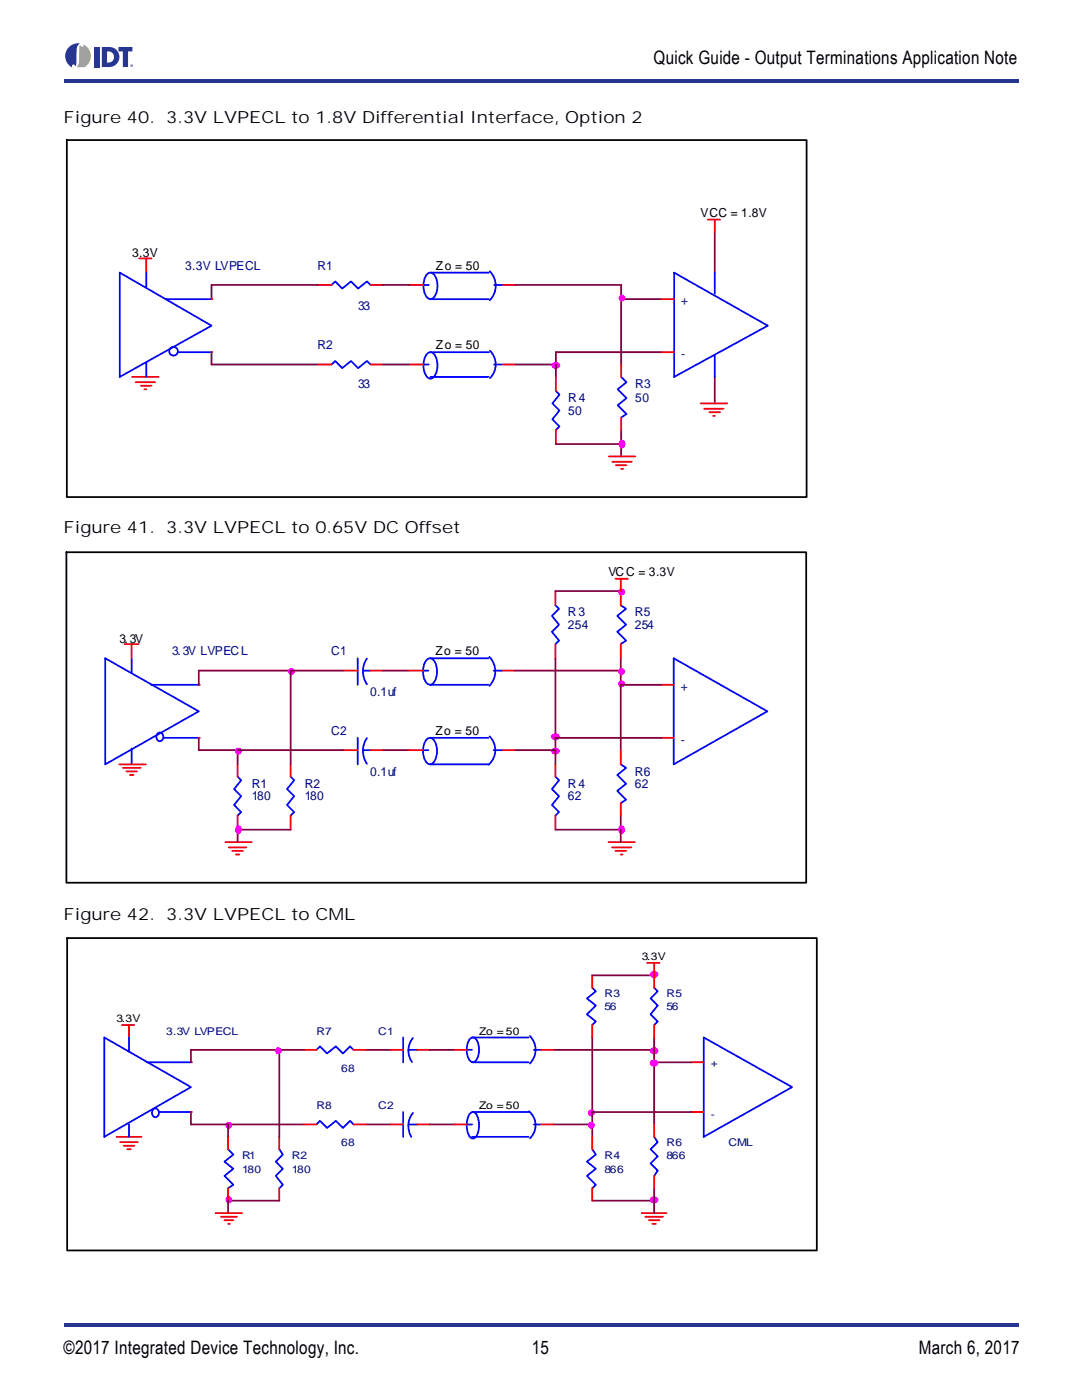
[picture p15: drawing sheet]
<svg xmlns="http://www.w3.org/2000/svg" width="216mm" height="279mm" viewBox="0 0 216 279" stroke-linecap="round" stroke-linejoin="round" font-family="sans-serif">
<defs><g id="words">
<g font-size="3.7">
<text x="130.4" y="12.9">Quick Guide - Output Terminations Application Note</text>
<text x="12.7" y="270.3">©2017 Integrated Device Technology, Inc.</text>
<text x="106.1" y="270.3">15</text>
<text x="183.4" y="270.3">March 6, 2017</text>
</g>
<g font-size="3.3">
<text x="12.7" y="24.6">Figure 40. 3.3V LVPECL to 1.8V Differential Interface, Option 2</text>
<text x="12.7" y="106.3">Figure 41. 3.3V LVPECL to 0.65V DC Offset</text>
<text x="12.7" y="183.6">Figure 42. 3.3V LVPECL to CML</text>
</g>
<g font-size="2.5">
<text x="139.8" y="43.2">VCC = 1.8V</text>
<text x="26.4" y="51.4">3.3V</text>
<text x="87" y="53.8">Zo = 50</text>
<text x="87" y="69.7">Zo = 50</text>
<text x="121.4" y="114.9">VCC = 3.3V</text>
<text x="23.8" y="128.3">3.3V</text>
<text x="86.9" y="130.8">Zo = 50</text>
<text x="86.9" y="146.6">Zo = 50</text>
</g>
<g font-size="2.5" fill="#000080">
<text x="36.9" y="53.8">3.3V LVPECL</text>
<text x="63.4" y="53.8">R1</text>
<text x="71.5" y="61.9">33</text>
<text x="63.4" y="69.7">R2</text>
<text x="71.5" y="77.4">33</text>
<text x="126.8" y="77.4">R3</text>
<text x="113.4" y="80.3">R4</text>
<text x="113.4" y="82.7">50</text>
<text x="126.8" y="80.3">50</text>
<text x="113.3" y="123">R3</text>
<text x="113.3" y="125.5">254</text>
<text x="126.7" y="123">R5</text>
<text x="126.7" y="125.5">254</text>
<text x="34.4" y="130.8">3.3V LVPECL</text>
<text x="66.1" y="130.8">C1</text>
<text x="73.9" y="138.9">0.1uf</text>
<text x="66.1" y="146.6">C2</text>
<text x="73.9" y="154.8">0.1uf</text>
<text x="126.7" y="154.8">R6</text>
<text x="50.2" y="157.2">R1</text>
<text x="50.2" y="159.7">180</text>
<text x="60.8" y="157.2">R2</text>
<text x="60.8" y="159.7">180</text>
<text x="113.3" y="157.2">R4</text>
<text x="113.3" y="159.7">62</text>
<text x="126.7" y="157.2">62</text>
</g>
<g font-size="2.5" fill="#004080">
<text x="135.9" y="60.9">+</text>
<text x="135.9" y="71.5">-</text>
<text x="135.8" y="137.8">+</text>
<text x="135.8" y="148.4">-</text>
</g>
<g font-size="2.1">
<text x="128.1" y="191.6">3.3V</text>
<text x="23.3" y="204">3.3V</text>
<text x="95.6" y="206.5">Zo = 50</text>
<text x="95.6" y="221.4">Zo = 50</text>
</g>
<g font-size="2.1" fill="#000080">
<text x="120.6" y="199">R3</text>
<text x="120.6" y="201.5">56</text>
<text x="133" y="199">R5</text>
<text x="133" y="201.5">56</text>
<text x="33.1" y="206.5">3.3V LVPECL</text>
<text x="63.1" y="206.5">R7</text>
<text x="75.5" y="206.5">C1</text>
<text x="68.1" y="213.9">68</text>
<text x="63.1" y="221.4">R8</text>
<text x="75.5" y="221.4">C2</text>
<text x="48.3" y="231.3">R1</text>
<text x="58.2" y="231.3">R2</text>
<text x="68.1" y="228.8">68</text>
<text x="120.6" y="231.3">R4</text>
<text x="133" y="228.8">R6</text>
<text x="133" y="231.3">866</text>
<text x="145.4" y="228.8">CML</text>
<text x="48.3" y="234.1">180</text>
<text x="58.2" y="234.1">180</text>
<text x="120.6" y="234.1">866</text>
</g>
<g font-size="2.1" fill="#004080">
<text x="141.8" y="212.9">+</text>
<text x="141.8" y="223.1">-</text>
</g>
</g></defs>
<g fill="#273691">
<path d="M12.7 264h190.5v.7h-190.5z"/>
<path d="M12.7 15.9h190.5v.7h-190.5z"/>
</g>
<path d="M12.9 8.5h13.7v4.9h-13.7z" fill="#fff"/>
<g fill="#223392">
<path d="M18.8 9.4h1v4h-1z"/>
<path d="M23.7 9.4h2.7v.9h-.8v3.1h-1.1v-3.1h-.8z"/>
<path d="M14 9.2a2.54 2.54 0 0 1 2-.5 2.1 2.1 0 0 0-.7 2.2v.4a2.66 2.66 0 0 1-.3 1.9 .33 .33 0 0 0-.4-.3 .33 .33 0 0 0-.2 .5 2.47 2.47 0 0 1-.4-4.2z"/>
<path d="M21.4 10.3a1.15 1.15 0 0 1 1.3 1.1 1.15 1.15 0 0 1-1.3 1.1zM20.3 9.4v4a2.95 2.95 0 0 0 3.2-1 2 2 0 0 0-1.7-3z"/>
</g>
<path d="M15.9 9h.1a.33 .33 0 0 0 .4 .3 .33 .33 0 0 0 .3-.4 2.56 2.56 0 0 1 .1 4.5h-1.6l.3-.3 .2-.5z" fill="#949ca2"/>
<path d="M26 13.1a.27 .27 0 0 1 .5 0 .27 .27 0 0 1-.5 0zM26.1 13.1a.21 .21 0 0 0 .4 0 .21 .21 0 0 0-.4 0zM26.2 13h.2v.2l-.2-.1v.1z" fill="#223392"/>
<path d="M12.7 26.5h150v74.1h-150z" fill="#fff"/>
<g fill="none" stroke="#00f" stroke-width=".35">
<path d="M23.9 54.4l18.3 10.6-18.3 10.2zM29.2 54.4v2.8M33.1 59.7h9.1M84.5 56.9h1.1M85.2 54.8a.97 .97 0 0 1 1-.4 .97 .97 0 0 1 .7 .8 3.8 3.8 0 0 1-.6 4.4 1.03 1.03 0 0 1-1.4-.7 4.3 4.3 0 0 1 .3-4.1zM85.9 59.7h11.6M85.9 54.4h11.6M97.7 54.1a4.1 4.1 0 0 1 0 5.8M98.6 56.9h1.8M29.2 72.4v2.8M35.5 70.3h6.7M66.2 72.7l.7-.7 1.4 1.5 1.7-1.5 1.5 1.5 1.7-1.5 .7 .7"/>
<path d="M84.5 72.7h1.1M85.2 70.6a.97 .97 0 0 1 1-.3 .97 .97 0 0 1 .7 .8 3.8 3.8 0 0 1-.6 4.4 1.03 1.03 0 0 1-1.4-.7 4.3 4.3 0 0 1 .3-4.2zM85.9 75.2h11.6M85.9 70.3h11.6M97.8 70a3.9 3.9 0 0 1 0 5.5M98.6 72.7h1.8"/>
<circle cx="34.6" cy="70.1" r=".87"/>
</g>
<g fill="none" stroke="#f00" stroke-width=".35">
<path d="M27.8 51.6h2.4M29.2 51.6v2.8M81.7 56.9h2.8M100.4 56.9h2.4M141.2 43.8h2.5M142.6 43.8v2.5M26.4 75.2h5.2M27.1 76.3h3.8M28.1 77h2.1M28.8 77.7h.4M63.4 72.7h2.8M73.9 72.7h2.5"/>
<path d="M81.7 72.7h2.8M100.4 72.7h2.4M121.5 91.1h5.3M122.2 92.2h3.9M122.9 92.9h2.1M124 93.6h.3M139.8 80.5h5.3M140.5 81.6h3.9M141.6 82.3h2.1M142.3 83h.3"/>
</g>
<path d="M42.2 56.9v2.8M132.1 59.7h-8.1v13M142.6 46.3v8.1M110.9 70.3v2.4h-8.1M142.6 75.2v5.3M124 85.8v5.3" fill="none" stroke="#800040" stroke-width=".35"/>
<path d="M110.4 72.6a.62 .62 0 0 1 .9-.2 .62 .62 0 0 1 .1 .9 .62 .62 0 0 1-.9 .1 .62 .62 0 0 1-.1-.8z" fill-rule="evenodd" fill="#f0f" stroke="#f0f" stroke-width=".35"/>
<g fill="#f00">
<circle cx="42.2" cy="59.7" r=".18"/>
<circle cx="42.2" cy="70.3" r=".18"/>
</g>
<path d="M66.2 56.9l.7-.7 1.4 1.4 1.7-1.4 1.5 1.4 1.7-1.4 .7 .7M134.5 54.4l18.7 10.6-18.7 10.2zM142.6 54.4v4.2M110.9 78l.7 .8-1.4 1.7 1.4 1.4-1.4 1.8 1.4 1.4-.7 .7M124 75.2l1 1.1-1.7 1.4 1.7 1.8-1.7 1.4 1.7 1.7-1 .7M142.6 71v4.2" fill="none" stroke="#00f" stroke-width=".35"/>
<path d="M63.4 56.9h2.8M73.9 56.9h2.5M132.1 59.7h2.4M110.9 75.2v2.8M124 72.7v2.5M132.1 70.3h2.4M110.9 85.8v2.8M124 83.3v2.5" fill="none" stroke="#f00" stroke-width=".35"/>
<path d="M42.2 56.9h21.2M76.4 56.9h5.3M102.8 56.9h21.2v2.8M42.2 70.3v2.4h21.2M76.4 72.7h5.3M110.9 72.7v2.5M110.9 70.3h21.2M110.9 88.6h13.1" fill="none" stroke="#800040" stroke-width=".35"/>
<g fill="#f0f" stroke="#f0f" stroke-width=".35">
<path d="M123.7 88.1a.62 .62 0 0 1 .9 .1 .62 .62 0 0 1-.1 .9 .51 .51 0 0 1-.7 .1 .51 .51 0 0 1-.2-.6z" fill-rule="evenodd"/>
<circle cx="124.1" cy="59.5" r=".52"/>
</g>
<path d="M13.3 28h147.7v71.2h-147.7z" fill="none" stroke="#000" stroke-width=".35"/>
<path d="M12.7 108.8h149.9v68.8h-149.9z" fill="#fff"/>
<path d="M21 131.4l18.7 10.6-18.7 10.5zM26.3 131.4v2.8M30.2 136.7h9.5M71.4 131.4v5.3M72.4 133.8h1.5M73.2 131.4a4.6 4.6 0 0 0 0 5.2M110.8 120.8l.7 .7-1.4 1.4 1.4 1.8-1.4 1.4 1.4 1.7-.7 .7M26.3 149.4v3.1M31.4 146.4a.79 .79 0 0 1 1.1 .2 .79 .79 0 0 1-.1 1.1 .79 .79 0 0 1-1.1-.1 .79 .79 0 0 1 .1-1.2zM32.6 147.3h7.1M47.4 155l.7 .7-1.4 1.8 1.4 1.4-1.4 1.8 1.4 1.4-.7 .7M58 155l.7 .7-1.4 1.8 1.4 1.4-1.4 1.8 1.4 1.4-.7 .7" fill="none" stroke="#00f" stroke-width=".35"/>
<path d="M110.8 118v2.8M68.6 133.8h2.8M73.9 133.8h2.4M110.8 128.5v2.9M47.4 152.5v2.5M58 152.5v2.5M47.4 162.8v2.8M58 162.8v2.8" fill="none" stroke="#f00" stroke-width=".35"/>
<path d="M39.7 133.8h28.9M110.8 131.4v15.9M123.9 131.4v18.3M39.7 147.3v2.4M47.4 149.7v2.8" fill="none" stroke="#800040" stroke-width=".35"/>
<g fill="#f0f" stroke="#f0f" stroke-width=".35">
<path d="M110.3 146.7a.62 .62 0 0 1 .9-.1 .62 .62 0 0 1 .1 .8 .62 .62 0 0 1-.8 .1 .62 .62 0 0 1-.2-.8z" fill-rule="evenodd"/>
<circle cx="58.2" cy="134" r=".52"/>
<circle cx="124" cy="136.5" r=".52"/>
</g>
<g fill="#f00">
<circle cx="39.7" cy="136.7" r=".18"/>
<circle cx="39.7" cy="147.3" r=".18"/>
</g>
<g fill="none" stroke="#f00" stroke-width=".35">
<path d="M122.8 115.5h2.5M123.9 115.5v5.3M24.9 128.5h2.8M26.3 128.5v2.9M81.6 133.8h2.8M100.3 133.8h2.4M123.9 128.5v2.9M132 136.7h2.4M23.8 152.5h5.3M24.5 153.2h3.5M25.2 153.9h2.1M25.9 154.7h.7"/>
<path d="M68.6 149.7h2.8M73.9 149.7h2.4M81.6 149.7h2.8M100.3 149.7h2.4M110.8 152.5v2.5M123.9 149.7v2.8M132 147.3h2.4M45 168.1h5.2M45.7 169.1h3.5M46.4 169.8h2.1M47.1 170.5h.7M110.8 162.8v2.8"/>
<path d="M121.4 168.1h5.3M122.1 169.1h3.9M122.8 169.8h2.1M123.9 170.5h.3M123.9 160.3v2.5"/>
</g>
<g fill="none" stroke="#800040" stroke-width=".35">
<path d="M110.8 118h13.1M39.7 133.8v2.9M58 133.8v18.7M76.3 133.8h5.3M102.7 133.8h21.2M123.9 136.7h8.1M39.7 149.7h28.9M76.3 149.7h5.3M102.7 149.7h8.1M132 147.3h-21.2v5.2M58 165.6h-10.6v2.5M110.8 165.6h13.1"/>
<path d="M123.9 162.8v5.3"/>
</g>
<g fill="#f0f" stroke="#f0f" stroke-width=".35">
<path d="M110.3 149.5a.62 .62 0 0 1 .9-.1 .62 .62 0 0 1 .1 .9 .62 .62 0 0 1-.8 .1 .62 .62 0 0 1-.2-.9z" fill-rule="evenodd"/>
<path d="M123.7 165.1a.62 .62 0 0 1 .8 .1 .62 .62 0 0 1-.1 .9 .51 .51 0 0 1-.7 .1 .51 .51 0 0 1-.2-.6z" fill-rule="evenodd"/>
<path d="M47.2 165.1a.51 .51 0 0 1 .7-.1 .51 .51 0 0 1 .2 .6 .53 .53 0 0 1-.5 .7 .53 .53 0 0 1-.5-.7z" fill-rule="evenodd"/>
<circle cx="124" cy="134" r=".52"/>
<circle cx="124" cy="118.1" r=".52"/>
<circle cx="47.6" cy="149.9" r=".52"/>
</g>
<g fill="none" stroke="#00f" stroke-width=".35">
<path d="M84.4 133.8h1.1M85.1 131.7a.97 .97 0 0 1 1-.3 .97 .97 0 0 1 .7 .7 3.8 3.8 0 0 1-.6 4.5 1.03 1.03 0 0 1-1.4-.7 4.3 4.3 0 0 1 .3-4.2zM85.8 136.7h11.7M85.8 131.4h11.7M97.6 131.1a4.1 4.1 0 0 1 0 5.8M98.5 133.8h1.8M123.9 120.8l1 .7-1.7 1.4 1.7 1.8-1.7 1.4 1.7 1.7-1 .7M134.4 131.4l18.7 10.6-18.7 10.5zM71.4 147.3v5.2M72.4 149.7h1.5M73.2 147.3a4.6 4.6 0 0 0 0 5.1M84.4 149.7h1.1"/>
<path d="M85.1 147.6a.97 .97 0 0 1 1-.3 .97 .97 0 0 1 .7 .7 3.8 3.8 0 0 1-.6 4.4 1.03 1.03 0 0 1-1.4-.7 4.3 4.3 0 0 1 .3-4.1zM85.8 152.5h11.7M85.8 147.3h11.7M97.7 147a3.9 3.9 0 0 1-.2 5.6M98.5 149.7h1.8M110.8 155l.7 .7-1.4 1.8 1.4 1.4-1.4 1.8 1.4 1.4-.7 .7M123.9 152.5l1 .7-1.7 1.5 1.7 1.7-1.7 1.4 1.7 1.8-1 .7"/>
</g>
<path d="M13.3 110.2h147.6v66h-147.6z" fill="none" stroke="#000" stroke-width=".35"/>
<path d="M12.7 185.8h151.7v64.8h-151.7z" fill="#fff"/>
<path d="M38.1 209.5h17.6M110.4 209.5h20.1M38.1 221.9v2.5M45.5 239.6h10.2M45.5 224.4h15.2" fill="none" stroke="#800040" stroke-width=".35"/>
<g fill="#f0f" stroke="#f0f" stroke-width=".35">
<path d="M130 209.3a.62 .62 0 0 1 .9-.1 .62 .62 0 0 1 .1 .9 .62 .62 0 0 1-.9 .1 .62 .62 0 0 1-.1-.9z" fill-rule="evenodd"/>
<circle cx="45.7" cy="239.4" r=".52"/>
<circle cx="45.7" cy="224.6" r=".52"/>
</g>
<path d="M20.8 207l17.3 10-17.3 9.9zM25.7 207v2.9M29.3 212h8.8M140.4 207l17.7 10-17.7 9.9zM25.7 224.4v2.5M30.5 221.5a.79 .79 0 0 1 1.1 .1 .79 .79 0 0 1-.1 1.1 .68 .68 0 0 1-.8 .2 .68 .68 0 0 1-.4-.8zM31.7 221.9h6.4M45.5 229.4l1.1 1-1.8 1.4 1.8 1.5-1.8 1.4 1.8 1.8-1.1 .6M55.7 229.4l.7 1-1.4 1.4 1.4 1.5-1.4 1.4 1.4 1.8-.7 .6" fill="none" stroke="#00f" stroke-width=".35"/>
<path d="M24.3 204.6h2.5M25.7 204.6v2.4M137.9 212h2.5M23.3 226.9h4.9M24 227.9h3.5M24.7 228.7h2.1M25.4 229.4h.7M45.5 226.9v2.5M45.5 237.1v2.5M55.7 226.9v2.5M55.7 237.1v2.5M137.9 221.9h2.5" fill="none" stroke="#f00" stroke-width=".35"/>
<g fill="#f00">
<circle cx="38.1" cy="212" r=".18"/>
<circle cx="38.1" cy="221.9" r=".18"/>
</g>
<g fill="none" stroke="#800040" stroke-width=".35">
<path d="M118.2 194.6h12.3M38.1 209.5v2.5M60.7 209.5h-5v17.4M73 209.5h5M85.7 209.5h5M118.2 207v19.9M130.5 207v17.4M130.5 212h7.4M38.1 224.4h7.4v2.5M45.5 239.6v2.5M73 224.4h5M85.7 224.4h5"/>
<path d="M110.4 224.4h7.8M118.2 239.6h12.3M118.2 221.9h19.7M130.5 237.1v5"/>
</g>
<g fill="#f0f" stroke="#f0f" stroke-width=".35">
<path d="M130 239.1a.62 .62 0 0 1 .9-.2 .62 .62 0 0 1 .1 .9 .62 .62 0 0 1-.9 .1 .62 .62 0 0 1-.1-.8z" fill-rule="evenodd"/>
<path d="M130 194.1a.62 .62 0 0 1 .9-.1 .62 .62 0 0 1 .1 .8 .62 .62 0 0 1-.9 .2 .62 .62 0 0 1-.1-.9z" fill-rule="evenodd"/>
<path d="M130 211.8a.62 .62 0 0 1 .9-.1 .62 .62 0 0 1 .1 .8 .62 .62 0 0 1-.9 .2 .62 .62 0 0 1-.1-.9z" fill-rule="evenodd"/>
<circle cx="118" cy="222.1" r=".52"/>
<circle cx="55.5" cy="209.7" r=".53"/>
<circle cx="118" cy="224.6" r=".52"/>
</g>
<g fill="none" stroke="#f00" stroke-width=".35">
<path d="M118.2 194.6v2.5M129.1 192.2h2.5M130.5 192.2v4.9M60.7 209.5h2.4M70.5 209.5h2.5M78 209.5h2.4M83.2 209.5h2.5M90.7 209.5h2.4M108 209.5h2.4M118.2 204.6v2.4M130.5 204.6v2.4M60.7 224.4h2.4"/>
<path d="M70.5 224.4h2.5M78 224.4h2.4M83.2 224.4h2.5M90.7 224.4h2.4M108 224.4h2.4M118.2 226.9v2.5M118.2 237.1v2.5M130.5 224.4v2.5M130.5 234.7v2.4M43 242.1h5.3M44.1 242.8h3.2M44.8 243.5h1.8"/>
<path d="M45.5 244.2h.3M128.1 242.1h4.9M128.8 242.8h3.5M129.5 243.5h2.1M130.2 244.2h.7"/>
</g>
<g fill="none" stroke="#00f" stroke-width=".35">
<path d="M118.2 197.1l.7 .7-1.8 1.5 1.8 1.4-1.8 1.7 1.8 1.5-.7 .7M130.5 197.1l.7 .7-1.4 1.5 1.4 1.4-1.4 1.7 1.4 1.5-.7 .7M63.1 209.5l.7-.7 1.5 1.4 1.7-1.4 1.4 1.4 1.5-1.4 .6 .7M80.4 207v5M81.5 209.5h1.7M82.4 207.2a4 4 0 0 0-.2 4.8M93.1 209.5h1.1M93.7 207.4a.83 .83 0 0 1 .9-.3 .83 .83 0 0 1 .6 .7 3.7 3.7 0 0 1-.5 4.1 .89 .89 0 0 1-1.2-.6 4.2 4.2 0 0 1 .2-3.9zM94.2 207h11.3M94.2 212h11.3M105.7 206.8a3.9 3.9 0 0 1 0 5.5M106.5 209.5h1.5"/>
<path d="M63.1 224.4l.7-.7 1.5 1.4 1.7-1.4 1.4 1.4 1.5-1.4 .6 .7M80.4 221.9v5M81.5 224.4h1.7M82.4 222.1a4.3 4.3 0 0 0-.3 4.8M93.1 224.4h1.1M93.7 222.3a.72 .72 0 0 1 1.3 0 4.3 4.3 0 0 1-.3 4.8 .88 .88 0 0 1-1.2-.7 4.9 4.9 0 0 1 .2-4.1zM94.2 221.9h11.3M94.2 226.9h11.3M105.5 221.8a3.6 3.6 0 0 1 .3 5.4M106.5 224.4h1.5M118.2 229.4l.7 1-1.8 1.4 1.8 1.5-1.8 1.4 1.8 1.8-.7 .6M130.5 226.9l.7 1-1.4 1.5 1.4 1.4-1.4 1.4 1.4 1.4-.7 1.1"/>
</g>
<path d="M13.4 187.2h149.6v62.4h-149.6z" fill="none" stroke="#000" stroke-width=".35"/>
<use href="#words"/>
</svg>
